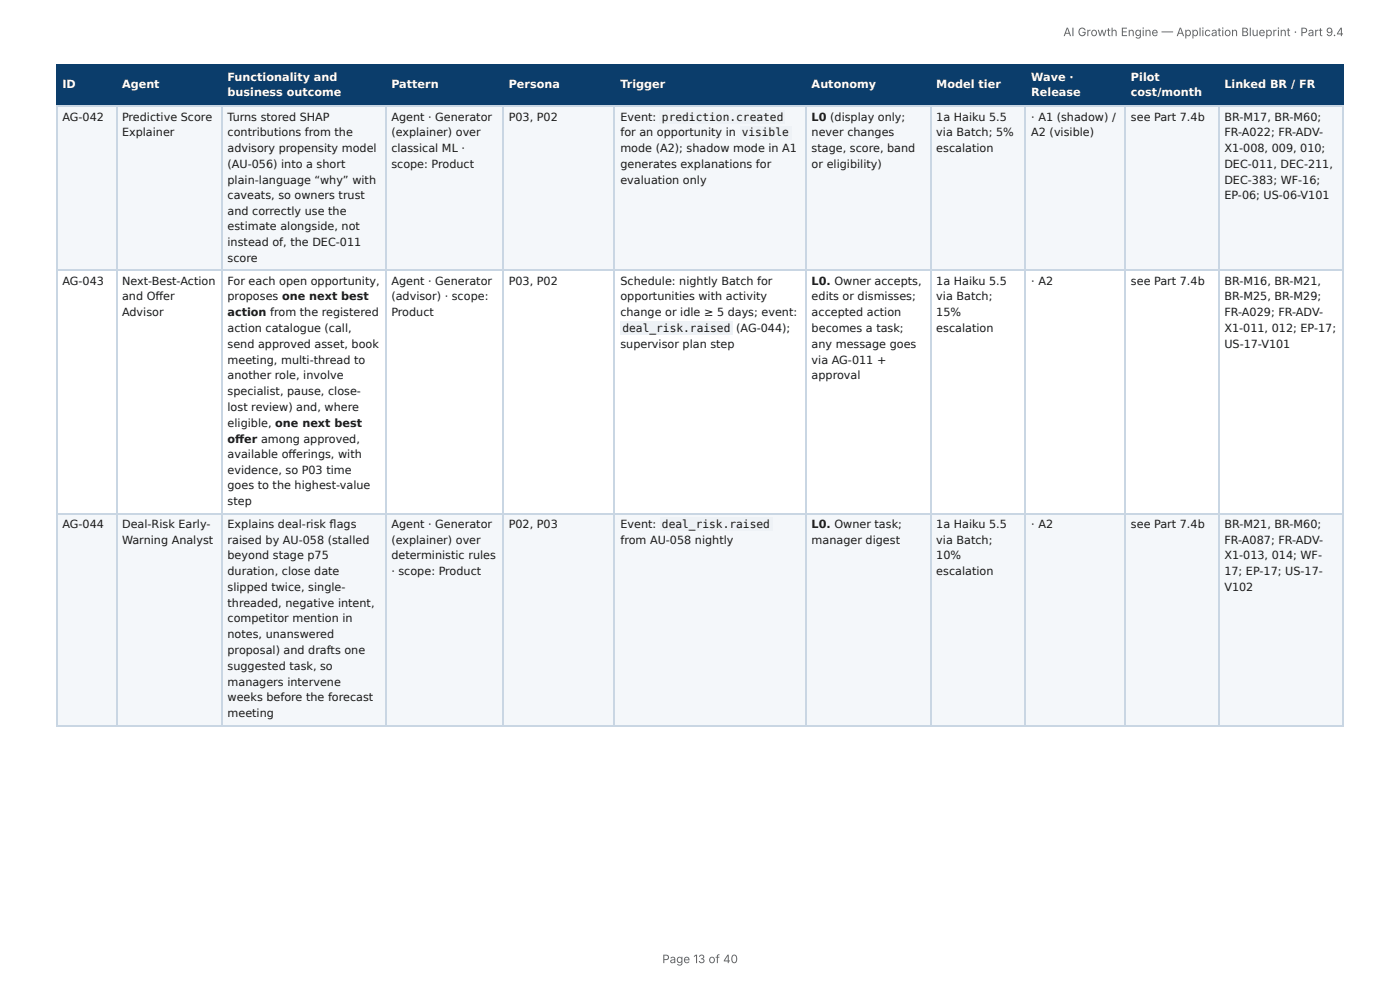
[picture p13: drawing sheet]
<svg xmlns="http://www.w3.org/2000/svg" width="297mm" height="210mm" viewBox="0 0 297 210" stroke-linecap="round" stroke-linejoin="round" font-family="sans-serif">
<defs><g id="words">
<g font-size="2.5" fill="#666">
<text x="225.8" y="7.7">AI Growth Engine — Application Blueprint · Part 9.4</text>
<text x="140.7" y="204.5">Page 13 of 40</text>
</g>
<g font-size="2.4" fill="#fff">
<text x="48.3" y="17.1">Functionality and</text>
<text x="219" y="17.1">Wave ·</text>
<text x="240.2" y="17.1">Pilot</text>
<text x="13.2" y="18.7">ID</text>
<text x="25.9" y="18.7">Agent</text>
<text x="48.3" y="20.5">business outcome</text>
<text x="83.1" y="18.7">Pattern</text>
<text x="108" y="18.7">Persona</text>
<text x="131.8" y="18.7">Trigger</text>
<text x="172.4" y="18.7">Autonomy</text>
<text x="198.9" y="18.7">Model tier</text>
<text x="219" y="20.5">Release</text>
<text x="240.2" y="20.5">cost/month</text>
<text x="260" y="18.7">Linked BR / FR</text>
</g>
<g font-size="2.4" fill="#1a1a1a">
<text x="13.2" y="25.6">AG-042</text>
<text x="25.9" y="25.6">Predictive Score</text>
<text x="25.9" y="29">Explainer</text>
<text x="48.3" y="25.6">Turns stored SHAP</text>
<text x="48.3" y="29">contributions from the</text>
<text x="83.1" y="25.6">Agent · Generator</text>
<text x="83.1" y="29">(explainer) over</text>
<text x="108" y="25.6">P03, P02</text>
<text x="131.8" y="25.6">Event:</text>
<text x="131.8" y="29">for an opportunity in</text>
<text x="140.6" y="25.6">prediction.created</text>
<text x="157.5" y="29">visible</text>
<text x="172.4" y="25.6">L0 (display only;</text>
<text x="172.4" y="29">never changes</text>
<text x="198.9" y="25.6">1a Haiku 5.5</text>
<text x="198.9" y="29">via Batch; 5%</text>
<text x="219" y="25.6">· A1 (shadow) /</text>
<text x="219" y="29">A2 (visible)</text>
<text x="240.2" y="25.6">see Part 7.4b</text>
<text x="260" y="25.6">BR-M17, BR-M60;</text>
<text x="260" y="29">FR-A022; FR-ADV-</text>
<text x="48.3" y="32.3">advisory propensity model</text>
<text x="48.3" y="35.7">(AU-056) into a short</text>
<text x="83.1" y="32.3">classical ML ·</text>
<text x="83.1" y="35.7">scope: Product</text>
<text x="131.8" y="32.3">mode (A2); shadow mode in A1</text>
<text x="131.8" y="35.7">generates explanations for</text>
<text x="172.4" y="32.3">stage, score, band</text>
<text x="172.4" y="35.7">or eligibility)</text>
<text x="198.9" y="32.3">escalation</text>
<text x="260" y="32.3">X1-008, 009, 010;</text>
<text x="260" y="35.7">DEC-011, DEC-211,</text>
<text x="48.3" y="39">plain-language “why” with</text>
<text x="131.8" y="39">evaluation only</text>
<text x="260" y="39">DEC-383; WF-16;</text>
<text x="48.3" y="42.4">caveats, so owners trust</text>
<text x="48.3" y="45.7">and correctly use the</text>
<text x="260" y="42.4">EP-06; US-06-V101</text>
<text x="48.3" y="48.8">estimate alongside, not</text>
<text x="48.3" y="52.2">instead of, the DEC-011</text>
<text x="48.3" y="55.5">score</text>
<text x="13.2" y="60.5">AG-043</text>
<text x="25.9" y="60.5">Next-Best-Action</text>
<text x="25.9" y="63.8">and Off er</text>
<text x="48.3" y="60.5">For each open opportunity,</text>
<text x="48.3" y="63.8">proposes one next best</text>
<text x="83.1" y="60.5">Agent · Generator</text>
<text x="83.1" y="63.8">(advisor) · scope:</text>
<text x="108" y="60.5">P03, P02</text>
<text x="131.8" y="60.5">Schedule: nightly Batch for</text>
<text x="131.8" y="63.8">opportunities with activity</text>
<text x="172.4" y="60.5">L0. Owner accepts,</text>
<text x="172.4" y="63.8">edits or dismisses;</text>
<text x="198.9" y="60.5">1a Haiku 5.5</text>
<text x="198.9" y="63.8">via Batch;</text>
<text x="219" y="60.5">· A2</text>
<text x="240.2" y="60.5">see Part 7.4b</text>
<text x="260" y="60.5">BR-M16, BR-M21,</text>
<text x="260" y="63.8">BR-M25, BR-M29;</text>
<text x="25.9" y="67.2">Advisor</text>
<text x="48.3" y="67.2">action from the registered</text>
<text x="48.3" y="70.5">action catalogue (call,</text>
<text x="83.1" y="67.2">Product</text>
<text x="131.8" y="67.2">change or idle ≥ 5 days; event:</text>
<text x="132.2" y="70.5">deal_risk.raised</text>
<text x="156.4" y="70.5">(AG-044);</text>
<text x="172.4" y="67.2">accepted action</text>
<text x="172.4" y="70.5">becomes a task;</text>
<text x="198.9" y="67.2">15%</text>
<text x="198.9" y="70.5">escalation</text>
<text x="260" y="67.2">FR-A029; FR-ADV-</text>
<text x="260" y="70.5">X1-011, 012; EP-17;</text>
<text x="48.3" y="73.9">send approved asset, book</text>
<text x="48.3" y="77.2">meeting, multi-thread to</text>
<text x="131.8" y="73.9">supervisor plan step</text>
<text x="172.4" y="73.9">any message goes</text>
<text x="172.4" y="77.2">via AG-011 +</text>
<text x="260" y="73.9">US-17-V101</text>
<text x="48.3" y="80.6">another role, involve</text>
<text x="48.3" y="83.9">specialist, pause, close-</text>
<text x="172.4" y="80.6">approval</text>
<text x="48.3" y="87.3">lost review) and, where</text>
<text x="48.3" y="90.6">eligible, one next best</text>
<text x="48.3" y="94">off er among approved,</text>
<text x="48.3" y="97.3">available off erings, with</text>
<text x="48.3" y="100.7">evidence, so P03 time</text>
<text x="48.3" y="103.8">goes to the highest-value</text>
<text x="48.3" y="107.2">step</text>
<text x="13.2" y="112.1">AG-044</text>
<text x="25.9" y="112.1">Deal-Risk Early-</text>
<text x="48.3" y="112.1">Explains deal-risk fl ags</text>
<text x="83.1" y="112.1">Agent · Generator</text>
<text x="108" y="112.1">P02, P03</text>
<text x="131.8" y="112.1">Event:</text>
<text x="140.6" y="112.1">deal_risk.raised</text>
<text x="172.4" y="112.1">L0. Owner task;</text>
<text x="198.9" y="112.1">1a Haiku 5.5</text>
<text x="219" y="112.1">· A2</text>
<text x="240.2" y="112.1">see Part 7.4b</text>
<text x="260" y="112.1">BR-M21, BR-M60;</text>
<text x="25.9" y="115.4">Warning Analyst</text>
<text x="48.3" y="115.4">raised by AU-058 (stalled</text>
<text x="48.3" y="118.8">beyond stage p75</text>
<text x="83.1" y="115.4">(explainer) over</text>
<text x="83.1" y="118.8">deterministic rules</text>
<text x="131.8" y="115.4">from AU-058 nightly</text>
<text x="172.4" y="115.4">manager digest</text>
<text x="198.9" y="115.4">via Batch;</text>
<text x="198.9" y="118.8">10%</text>
<text x="260" y="115.4">FR-A087; FR-ADV-</text>
<text x="260" y="118.8">X1-013, 014; WF-</text>
<text x="48.3" y="122.1">duration, close date</text>
<text x="48.3" y="125.5">slipped twice, single-</text>
<text x="83.1" y="122.1">· scope: Product</text>
<text x="198.9" y="122.1">escalation</text>
<text x="260" y="122.1">17; EP-17; US-17-</text>
<text x="260" y="125.5">V102</text>
<text x="48.3" y="128.8">threaded, negative intent,</text>
<text x="48.3" y="132.2">competitor mention in</text>
<text x="48.3" y="135.5">notes, unanswered</text>
<text x="48.3" y="138.9">proposal) and drafts one</text>
<text x="48.3" y="142.2">suggested task, so</text>
<text x="48.3" y="145.6">managers intervene</text>
<text x="48.3" y="148.9">weeks before the forecast</text>
<text x="48.3" y="152.3">meeting</text>
</g>
</g></defs>
<g fill="#0b3d6b">
<path d="M12.1 14h12.5v8.5h-12.5z"/>
<path d="M24.6 14h22.6v8.5h-22.6z"/>
<path d="M47.2 14h34.6v8.5h-34.6z"/>
<path d="M81.8 14h25.1v8.5h-25.1z"/>
<path d="M106.9 14h23.6v8.5h-23.6z"/>
<path d="M130.5 14h40.7v8.5h-40.7z"/>
<path d="M171.2 14h26.4v8.5h-26.4z"/>
<path d="M197.6 14h20.3v8.5h-20.3z"/>
<path d="M217.9 14h21v8.5h-21z"/>
<path d="M238.9 14h19.9v8.5h-19.9z"/>
<path d="M258.8 14h26.6v8.5h-26.6z"/>
</g>
<g fill="#f4f7fa">
<path d="M12.1 22.5h12.5v35.1h-12.5z"/>
<path d="M24.6 22.5h22.6v35.1h-22.6z"/>
<path d="M47.2 22.5h34.6v35.1h-34.6z"/>
<path d="M81.8 22.5h25.1v35.1h-25.1z"/>
<path d="M106.9 22.5h23.6v35.1h-23.6z"/>
<path d="M130.5 22.5h40.7v35.1h-40.7z"/>
<path d="M171.2 22.5h26.4v35.1h-26.4z"/>
<path d="M197.6 22.5h20.3v35.1h-20.3z"/>
<path d="M217.9 22.5h21v35.1h-21z"/>
<path d="M238.9 22.5h19.9v35.1h-19.9z"/>
<path d="M258.8 22.5h26.6v35.1h-26.6z"/>
<path d="M12.1 109.2h12.5v44.9h-12.5z"/>
<path d="M24.6 109.2h22.6v44.9h-22.6z"/>
<path d="M47.2 109.2h34.6v44.9h-34.6z"/>
<path d="M81.8 109.2h25.1v44.9h-25.1z"/>
<path d="M106.9 109.2h23.6v44.9h-23.6z"/>
<path d="M130.5 109.2h40.7v44.9h-40.7z"/>
<path d="M171.2 109.2h26.4v44.9h-26.4z"/>
<path d="M197.6 109.2h20.3v44.9h-20.3z"/>
<path d="M217.9 109.2h21v44.9h-21z"/>
<path d="M238.9 109.2h19.9v44.9h-19.9z"/>
<path d="M258.8 109.2h26.6v44.9h-26.6z"/>
</g>
<g fill="none" stroke="#0b3d6b" stroke-width=".22">
<path d="M11.9 13.9h273.5M12 13.8v8.9M24.8 13.8v8.9M47.1 13.8v8.9M82 13.8v8.9M106.8 13.8v8.9M130.4 13.8v8.9M171.1 13.8v8.9M197.7 13.8v8.9M217.8 13.8v8.9M239 13.8v8.9M258.9 13.8v8.9"/>
<path d="M11.9 22.6h273.5"/>
</g>
<path d="M285.3 13.8v8.9" fill="none" stroke="#0b3d6b" stroke-width=".21"/>
<g fill="none" stroke="#c9d6e3" stroke-width=".22">
<path d="M11.9 22.6h273.5M12 22.7v131.4M24.8 22.7v131.4M47.1 22.7v131.4M82 22.7v131.4M106.8 22.7v131.4M130.4 22.7v131.4M171.1 22.7v131.4M197.7 22.7v131.4M217.8 22.7v131.4M239 22.7v131.4M258.9 22.7v131.4"/>
<path d="M11.9 57.4h273.5M11.9 109.1h273.5M11.9 154.2h273.5"/>
</g>
<path d="M285.3 22.7v131.4" fill="none" stroke="#c9d6e3" stroke-width=".21"/>
<g fill="#eef2f6">
<path d="M140.2 23.4h26.5v2.9h-26.5z"/>
<path d="M157.1 26.7h11v2.9h-11z"/>
<path d="M131.7 68.3h23.9v2.9h-23.9z"/>
<path d="M140.2 109.8h23.9v2.9h-23.9z"/>
</g>
<use href="#words"/>
</svg>
